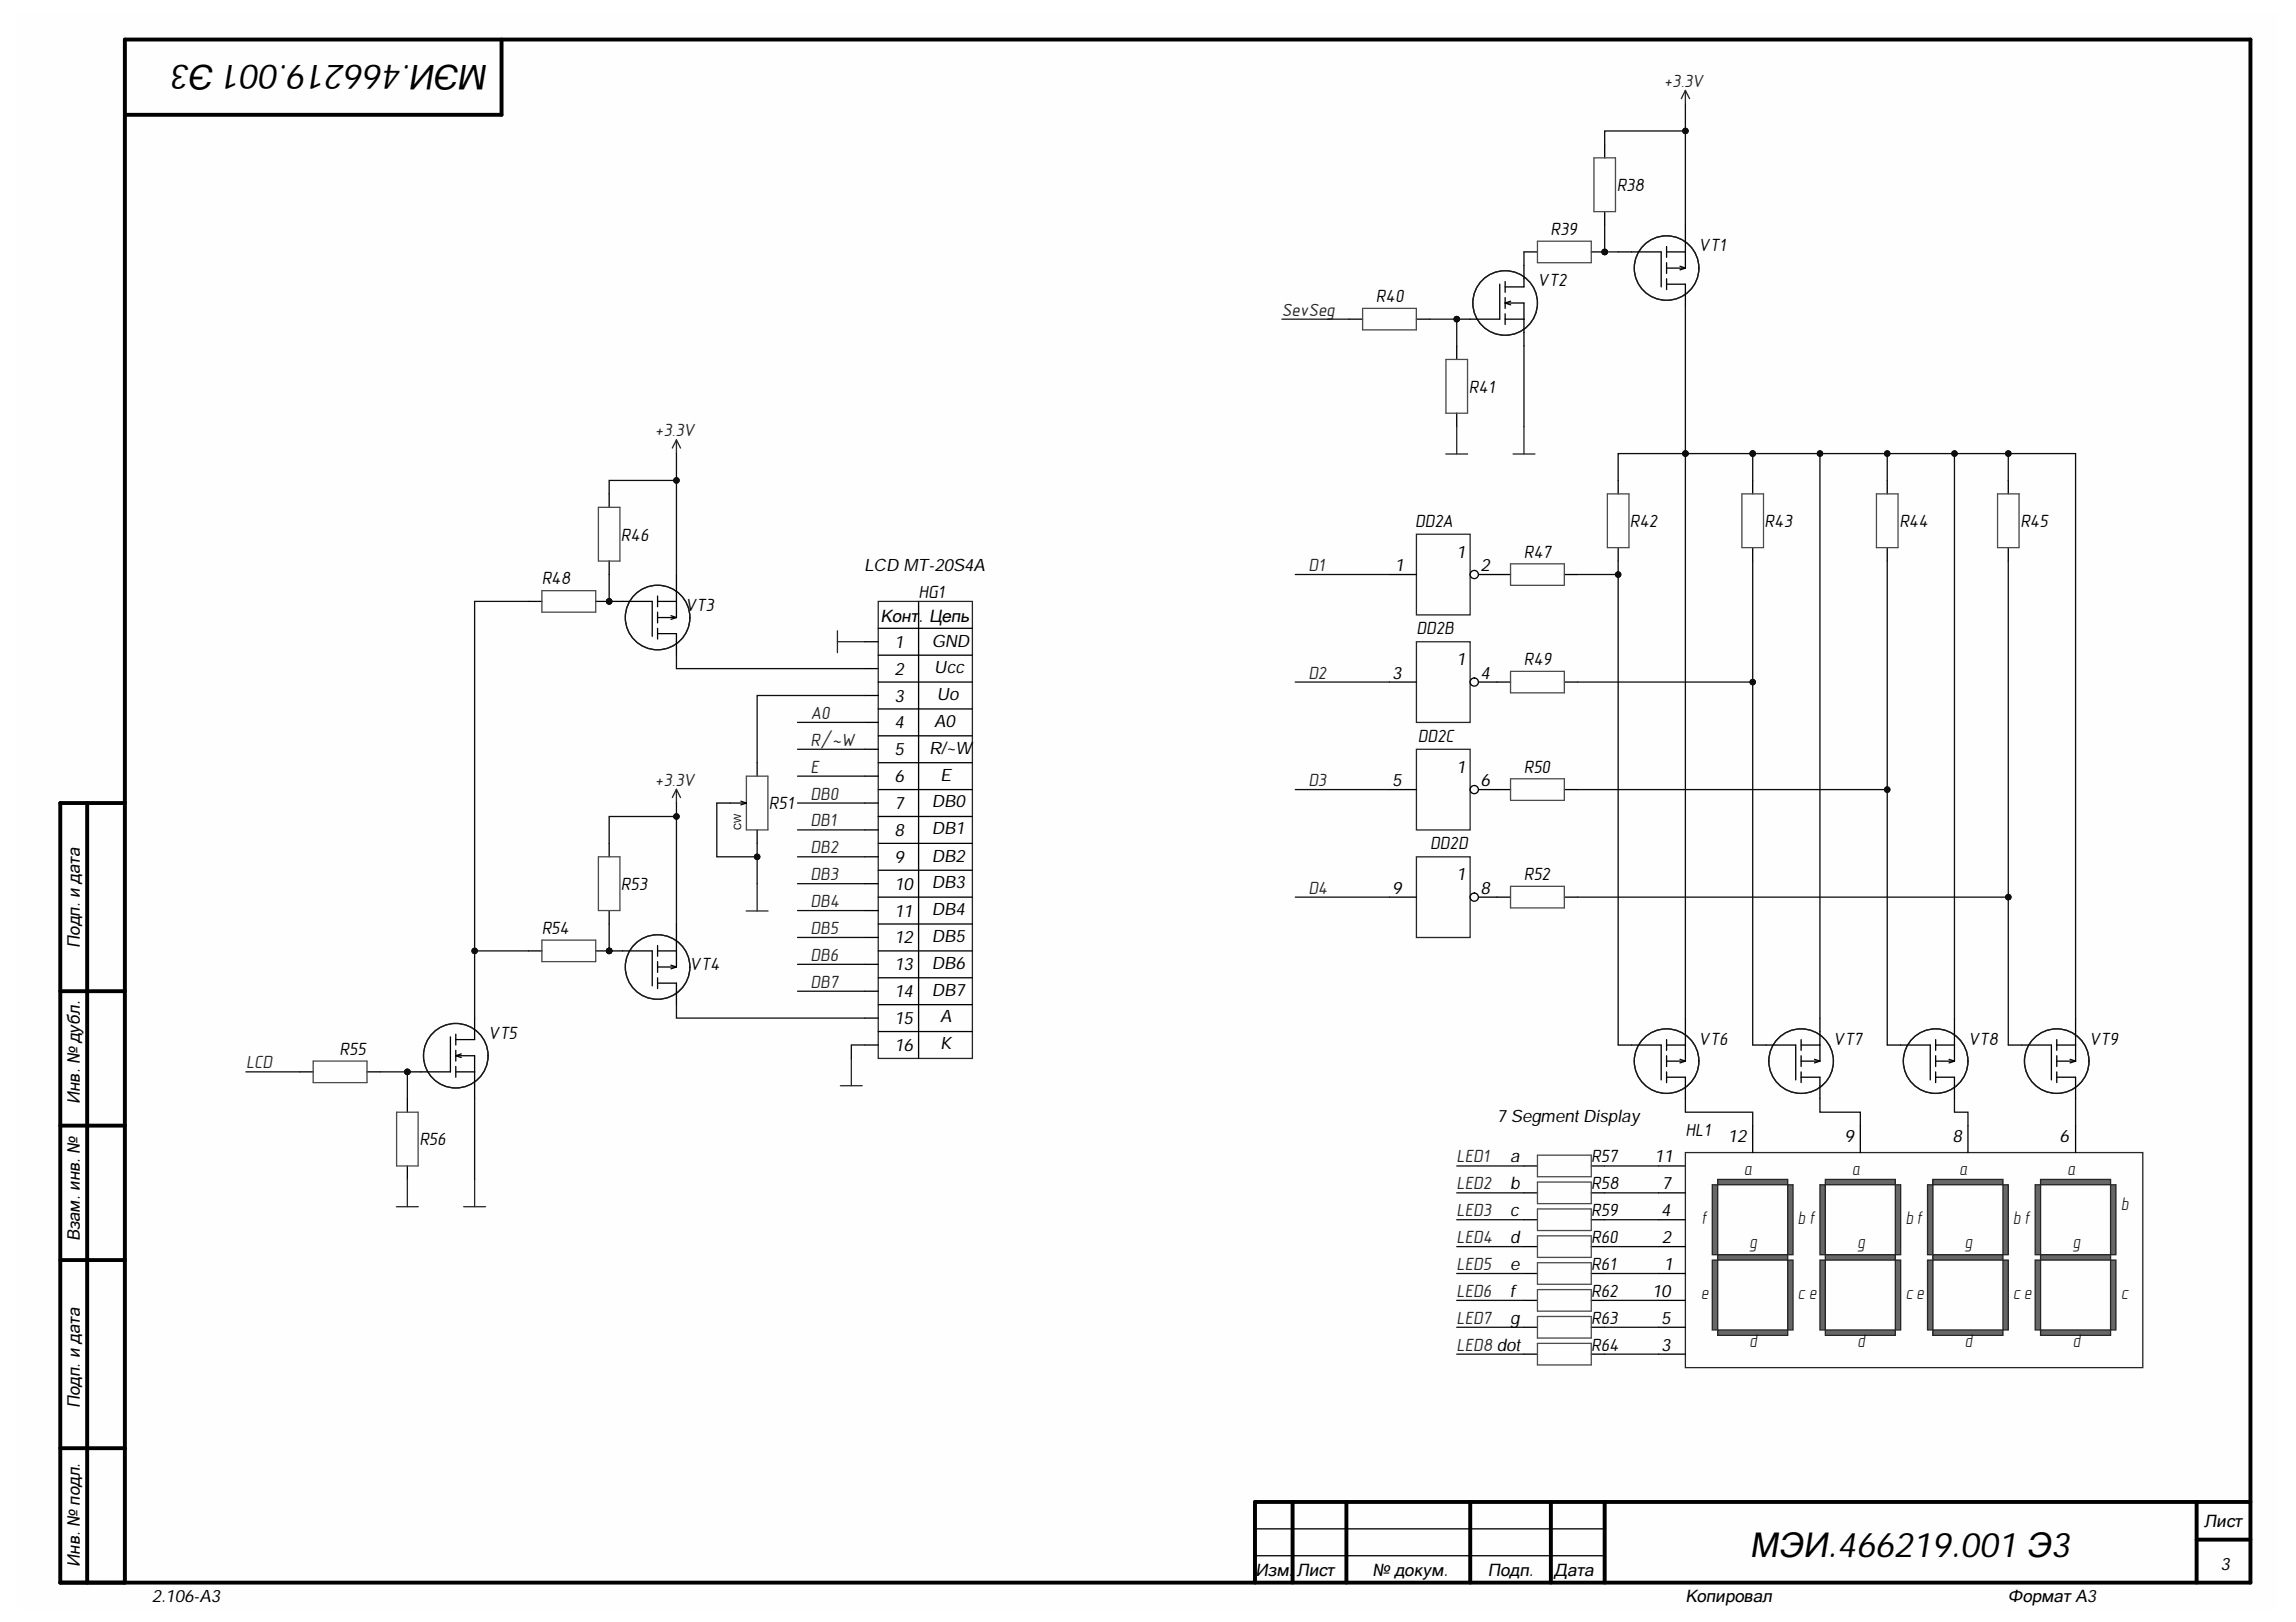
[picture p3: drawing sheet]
<svg xmlns="http://www.w3.org/2000/svg" width="297mm" height="210mm" viewBox="0 0 297 210" stroke-linecap="round" stroke-linejoin="round" font-family="sans-serif">
<defs><g id="words">
<g font-size="4.5">
<text x="63.2" y="8.4" transform="rotate(-180 63.2 8.4)">МЭИ.466219.001 Э3</text>
<text x="226.3" y="201.5">МЭИ.466219.001 Э3</text>
</g>
<g font-size="2.4" fill="#0e0e0e">
<text x="225.7" y="152.1">a</text>
<text x="239.6" y="152.1">a</text>
<text x="253.5" y="152.1">a</text>
<text x="267.5" y="152.1">a</text>
<text x="220.1" y="158.4">f</text>
<text x="226.3" y="161.5">g</text>
<text x="232.6" y="158.4">b f</text>
<text x="240.3" y="161.5">g</text>
<text x="246.6" y="158.4">b f</text>
<text x="254.2" y="161.5">g</text>
<text x="260.5" y="158.4">b f</text>
<text x="268.2" y="161.5">g</text>
<text x="274.4" y="156.6">b</text>
<text x="220.1" y="168.1">e</text>
<text x="232.6" y="168.1">c e</text>
<text x="246.6" y="168.1">c e</text>
<text x="260.5" y="168.1">c e</text>
<text x="274.4" y="168.1">c</text>
<text x="226.3" y="174.4">d</text>
<text x="240.3" y="174.4">d</text>
<text x="254.2" y="174.4">d</text>
<text x="268.2" y="174.4">d</text>
</g>
<g font-size="2.3" fill="#262626">
<text x="215.3" y="11.3">+3.3V</text>
<text x="165.8" y="40.9">SevSeg</text>
<text x="84.7" y="56.4">+3.3V</text>
<text x="169.3" y="73.9">D1</text>
<text x="169.3" y="87.8">D2</text>
<text x="104.9" y="93.1">A0</text>
<text x="84.7" y="101.7">+3.3V</text>
<text x="104.9" y="100">E</text>
<text x="104.9" y="96.5">R/~W</text>
<text x="169.3" y="101.7">D3</text>
<text x="104.9" y="103.5">DB0</text>
<text x="104.9" y="106.9">DB1</text>
<text x="104.9" y="110.4">DB2</text>
<text x="104.9" y="113.9">DB3</text>
<text x="104.9" y="117.3">DB4</text>
<text x="169.3" y="115.7">D4</text>
<text x="104.9" y="120.9">DB5</text>
<text x="104.9" y="124.4">DB6</text>
<text x="104.9" y="127.8">DB7</text>
<text x="31.8" y="138.2">LCD</text>
<text x="188.4" y="150.4">LED1</text>
<text x="188.4" y="153.9">LED2</text>
<text x="188.4" y="157.4">LED3</text>
<text x="188.4" y="160.8">LED4</text>
<text x="188.4" y="164.4">LED5</text>
<text x="188.4" y="167.8">LED6</text>
<text x="188.4" y="171.3">LED7</text>
<text x="188.4" y="174.8">LED8 dot</text>
</g>
<g font-size="2.3">
<text x="209.2" y="24.7">R38</text>
<text x="200.6" y="30.4">R39</text>
<text x="219.7" y="32.5">VT1</text>
<text x="178" y="39.1">R40</text>
<text x="198.9" y="37.1">VT2</text>
<text x="190" y="50.9">R41</text>
<text x="80.3" y="70">R46</text>
<text x="183.1" y="68.2">DD2A</text>
<text x="210.8" y="68.2">R42</text>
<text x="228.3" y="68.2">R43</text>
<text x="245.7" y="68.2">R44</text>
<text x="261.4" y="68.2">R45</text>
<text x="70.1" y="75.6">R48</text>
<text x="118.8" y="77.3">HG1</text>
<text x="197.1" y="72.2">R47</text>
<text x="88.6" y="79.1">VT3</text>
<text x="183.3" y="82.1">DD2B</text>
<text x="197.1" y="86">R49</text>
<text x="183.4" y="96">DD2C</text>
<text x="197.1" y="100">R50</text>
<text x="99.5" y="104.7">R51</text>
<text x="185" y="109.9">DD2D</text>
<text x="197.1" y="113.9">R52</text>
<text x="80.3" y="115.2">R53</text>
<text x="10.3" y="122.7" transform="rotate(-90 10.3 122.7)">Подп. и дата</text>
<text x="70.1" y="120.9">R54</text>
<text x="89.2" y="125.5">VT4</text>
<text x="43.9" y="136.5">R55</text>
<text x="63.1" y="134.4">VT5</text>
<text x="219.7" y="135.2">VT6</text>
<text x="237.2" y="135.2">VT7</text>
<text x="254.6" y="135.2">VT8</text>
<text x="270.3" y="135.2">VT9</text>
<text x="10.3" y="142.9" transform="rotate(-90 10.3 142.9)">Инв. № дубл.</text>
<text x="54.3" y="148.2">R56</text>
<text x="218" y="147">HL1</text>
<text x="205.9" y="150.4">R57</text>
<text x="205.9" y="153.9">R58</text>
<text x="10.3" y="160.7" transform="rotate(-90 10.3 160.7)">Взам. инв. №</text>
<text x="205.9" y="157.4">R59</text>
<text x="205.9" y="160.8">R60</text>
<text x="205.9" y="164.4">R61</text>
<text x="205.9" y="167.8">R62</text>
<text x="205.9" y="171.3">R63</text>
<text x="205.9" y="174.8">R64</text>
<text x="10.3" y="182.2" transform="rotate(-90 10.3 182.2)">Подп. и дата</text>
<text x="10.3" y="202.8" transform="rotate(-90 10.3 202.8)">Инв. № подл.</text>
</g>
<g font-size="2.2">
<text x="111.8" y="73.9">LCD MT-20S4A</text>
<text x="180.5" y="73.9">1</text>
<text x="188.4" y="72.2">1</text>
<text x="191.5" y="73.9">2</text>
<text x="113.9" y="80.5">Конт.</text>
<text x="115.7" y="83.8">1</text>
<text x="120.2" y="80.5">Цепь</text>
<text x="120.5" y="83.7">GND</text>
<text x="115.7" y="87.3">2</text>
<text x="120.9" y="87.1">Ucc</text>
<text x="180.1" y="87.8">3</text>
<text x="188.4" y="86">1</text>
<text x="191.5" y="87.8">4</text>
<text x="115.7" y="90.8">3</text>
<text x="115.7" y="94.3">4</text>
<text x="120.9" y="94.1">A0</text>
<text x="121.2" y="90.6">Uo</text>
<text x="115.7" y="97.7">5</text>
<text x="115.7" y="101.2">6</text>
<text x="120.2" y="97.5">R/~W</text>
<text x="121.6" y="101">E</text>
<text x="180.1" y="101.7">5</text>
<text x="188.4" y="100">1</text>
<text x="191.5" y="101.7">6</text>
<text x="115.7" y="104.7">7</text>
<text x="120.5" y="104.5">DB0</text>
<text x="120.5" y="108">DB1</text>
<text x="115.7" y="108.2">8</text>
<text x="115.7" y="111.7">9</text>
<text x="120.5" y="111.5">DB2</text>
<text x="188.4" y="113.9">1</text>
<text x="115.7" y="115.1">10</text>
<text x="115.7" y="118.6">11</text>
<text x="120.5" y="115">DB3</text>
<text x="120.5" y="118.4">DB4</text>
<text x="180.1" y="115.7">9</text>
<text x="191.5" y="115.7">8</text>
<text x="115.7" y="122.1">12</text>
<text x="115.7" y="125.6">13</text>
<text x="120.5" y="121.9">DB5</text>
<text x="120.5" y="125.4">DB6</text>
<text x="115.7" y="129">14</text>
<text x="120.5" y="128.9">DB7</text>
<text x="115.7" y="132.6">15</text>
<text x="115.7" y="136">16</text>
<text x="121.6" y="132.3">A</text>
<text x="121.6" y="135.8">K</text>
<text x="193.7" y="145.2">7 Segment Display</text>
<text x="223.5" y="147.8">12</text>
<text x="238.6" y="147.8">9</text>
<text x="252.6" y="147.8">8</text>
<text x="266.5" y="147.8">6</text>
<text x="195.4" y="150.4">a</text>
<text x="195.4" y="153.9">b</text>
<text x="214.1" y="150.4">11</text>
<text x="215" y="153.9">7</text>
<text x="195.4" y="157.4">c</text>
<text x="195.4" y="160.9">d</text>
<text x="214.9" y="157.4">4</text>
<text x="215" y="160.9">2</text>
<text x="195.4" y="164.4">e</text>
<text x="195.4" y="167.8">f</text>
<text x="213.7" y="167.8">10</text>
<text x="215.3" y="164.4">1</text>
<text x="195.4" y="171.3">g</text>
<text x="214.9" y="171.3">5</text>
<text x="214.9" y="174.8">3</text>
<text x="285.2" y="197.6">Лист</text>
<text x="162.4" y="203.9">Изм.</text>
<text x="167.8" y="203.9">Лист</text>
<text x="177.6" y="203.9">№ докум.</text>
<text x="192.5" y="203.9">Подп.</text>
<text x="201" y="203.9">Дата</text>
<text x="287.3" y="203.1">3</text>
<text x="19.6" y="207.4">2.106-A3</text>
<text x="218" y="207.4">Копировал</text>
<text x="259.8" y="207.4">Формат А3</text>
</g>
<text font-size="1.3" x="95.9" y="107.4" transform="rotate(-90 95.9 107.4)">CW</text>
</g></defs>
<g fill="#fefefe">
<path d="M2.2 1.6h292.4v206.7h-292.4z" fill-rule="evenodd"/>
<path d="M2.2 1.6h292.4v206.7h-292.4z" fill-rule="evenodd"/>
</g>
<g fill="none" stroke="#000" stroke-width=".5">
<path d="M64.9 5.1v9.8h-48.7M11.3 103.9v100.9M16.2 103.9h-8.4v100.9h283.3v-199.7h-274.9v199.7M7.8 128.3h8.4M7.8 145.7h8.4M7.8 163.1h8.4M7.8 187.4h8.4M167.2 194.4v10.4M174.2 194.4v10.4M190.2 194.4v10.4M200.6 194.4v10.4M207.6 194.4v10.4"/>
<path d="M284.2 194.4v10.4M284.2 199.2h6.9M291.1 194.4h-128.7v10.4"/>
</g>
<path d="M38.8 138.7h1.7M47.5 138.7h1.7M52.7 142.2v1.7M52.7 150.9v1.7M162.4 197.8h45.2M162.4 201.3h45.2" fill="none" stroke="#000" stroke-width=".17"/>
<path d="M108.3 81.6v2.9M108.3 83h3.6M96.5 117.9h2.9M98 114.4v3.5M110.1 137v3.5M51.3 156.2h2.8M52.7 152.6v3.6M108.7 140.5h2.9" fill="none" stroke="#262626" stroke-width=".17"/>
<path d="M40.5 137.3h7v2.8h-7zM51.3 143.9h2.8v7h-2.8z" fill="none" stroke="#494949" stroke-width=".17"/>
<circle cx="52.7" cy="138.7" r=".35" fill="#0e0e0e"/>
<circle cx="52.7" cy="138.7" r=".35" fill="none" stroke="#0e0e0e" stroke-width=".13"/>
<circle cx="59" cy="136.6" r="4.2" fill="none" stroke="#1c1c1c" stroke-width=".17"/>
<path d="M52.7 138.7h1.7M59 138v1.4M59 136.6h2.4v3.9M59 136.6l.7 .3M59 138.7h2.4M59.7 136.4l-.7 .2" fill="none" stroke="#000" stroke-width=".17"/>
<circle cx="52.7" cy="138.7" r=".35" fill="#0e0e0e"/>
<circle cx="52.7" cy="138.7" r=".35" fill="none" stroke="#0e0e0e" stroke-width=".13"/>
<path d="M78.8 109.1v1.8M78.8 117.8v1.8M58.3 134.2v4.5h-3.9M59 133.8v1.4M59 135.9v1.4M61.4 131.8v2.7h-2.4M61.4 140.5v1.7" fill="none" stroke="#000" stroke-width=".17"/>
<path d="M60 156.2h2.8M61.4 152.6v3.6" fill="none" stroke="#262626" stroke-width=".17"/>
<path d="M77.4 110.9h2.8v6.9h-2.8z" fill="none" stroke="#494949" stroke-width=".17"/>
<circle cx="78.8" cy="123.1" r=".35" fill="#0e0e0e"/>
<circle cx="78.8" cy="123.1" r=".35" fill="none" stroke="#0e0e0e" stroke-width=".13"/>
<path d="M68.4 123.1h1.7M77.1 123.1h1.7" fill="none" stroke="#000" stroke-width=".17"/>
<circle cx="78.8" cy="123.1" r=".35" fill="#0e0e0e"/>
<circle cx="78.8" cy="123.1" r=".35" fill="none" stroke="#0e0e0e" stroke-width=".13"/>
<path d="M70.1 121.7h7v2.7h-7z" fill="none" stroke="#494949" stroke-width=".17"/>
<path d="M87.5 102.1l-.5 1.1M87.5 102.1l.5 1.1M87.5 102.1v1.8" fill="none" stroke="#262626" stroke-width=".17"/>
<circle cx="78.8" cy="123.1" r=".35" fill="#0e0e0e"/>
<circle cx="78.8" cy="123.1" r=".35" fill="none" stroke="#0e0e0e" stroke-width=".13"/>
<circle cx="85.1" cy="125.1" r="4.2" fill="none" stroke="#1c1c1c" stroke-width=".17"/>
<path d="M78.8 123.1h1.7M85.1 122.4v1.3M87.5 121.3v1.8h-2.4" fill="none" stroke="#000" stroke-width=".17"/>
<circle cx="78.8" cy="123.1" r=".35" fill="#0e0e0e"/>
<circle cx="78.8" cy="123.1" r=".35" fill="none" stroke="#0e0e0e" stroke-width=".13"/>
<g fill="none" stroke="#000" stroke-width=".17">
<path d="M118.8 77.8v59.2M98 98.7v1.7M111.9 83h1.7M111.9 86.5h1.7M111.9 90h1.7M111.9 93.5h1.7M111.9 97h1.7M113.6 81.3h12.2M113.6 84.8h12.2M113.6 88.3h12.2M113.6 91.7h12.2M113.6 95.2h12.2"/>
<path d="M113.6 98.7h12.2M87.5 119.6v1.7M92.7 103.9h3.9M95.9 103.7l.7 .2M96.6 103.9l-.7 .3M98 107.4v1.7M111.9 100.4h1.7M111.9 103.9h1.7M111.9 107.4h1.7M111.9 110.9h1.7M111.9 114.4h1.7M111.9 117.8h1.7"/>
<path d="M113.6 102.2h12.2M113.6 105.7h12.2M113.6 109.1h12.2M113.6 112.6h12.2M113.6 116.1h12.2M113.6 119.6h12.2M80.5 123.1h3.9v4.5M85.1 127.2h2.4v2.8M85.1 124.4v1.4M85.1 126.5v1.4M85.1 125.1h2.4M86.8 124.9l.7 .2"/>
<path d="M87.5 123.1v2M87.5 125.1l-.7 .3M111.9 121.3h1.7M111.9 124.8h1.7M111.9 128.3h1.7M111.9 131.8h1.7M111.9 135.2h1.7M113.6 123.1h12.2M113.6 126.5h12.2M113.6 130h12.2M113.6 133.5h12.2M214.6 150.9h3.4"/>
<path d="M214.6 154.4h3.4M214.6 157.8h3.4M240.7 145.7v3.5M214.6 161.3h3.4M214.6 164.8h3.4M214.6 168.3h3.4M214.6 171.8h3.4"/>
</g>
<path d="M113.6 77.8h12.2v59.2h-12.2zM218 149.2h59.2v27.8h-59.2z" fill="none" stroke="#262626" stroke-width=".17"/>
<path d="M96.6 100.4h2.7v7h-2.7z" fill="none" stroke="#494949" stroke-width=".17"/>
<path d="M236.1 152.6h9.1v.7h-9.1z" fill-rule="evenodd" fill="#676767"/>
<path d="M236.1 152.6h9.1v.7h-9.1z" fill="none" stroke="#262626" stroke-width=".17"/>
<path d="M235.4 153.3h.7v9.1h-.7z" fill-rule="evenodd" fill="#676767"/>
<path d="M235.4 153.3h.7v9.1h-.7z" fill="none" stroke="#262626" stroke-width=".17"/>
<path d="M236.1 162.4h9.1v.7h-9.1z" fill-rule="evenodd" fill="#676767"/>
<path d="M236.1 162.4h9.1v.7h-9.1z" fill="none" stroke="#262626" stroke-width=".17"/>
<path d="M235.4 163.1h.7v9h-.7z" fill-rule="evenodd" fill="#676767"/>
<path d="M235.4 163.1h.7v9h-.7z" fill="none" stroke="#262626" stroke-width=".17"/>
<path d="M236.1 172.1h9.1v.7h-9.1z" fill-rule="evenodd" fill="#676767"/>
<path d="M236.1 172.1h9.1v.7h-9.1z" fill="none" stroke="#262626" stroke-width=".17"/>
<path d="M245.2 163.1h.7v9h-.7z" fill-rule="evenodd" fill="#676767"/>
<path d="M245.2 163.1h.7v9h-.7z" fill="none" stroke="#262626" stroke-width=".17"/>
<path d="M245.2 153.3h.7v9.1h-.7z" fill-rule="evenodd" fill="#676767"/>
<path d="M245.2 153.3h.7v9.1h-.7z" fill="none" stroke="#262626" stroke-width=".17"/>
<path d="M254.6 145.7v3.5" fill="none" stroke="#000" stroke-width=".17"/>
<path d="M250.1 152.6h9v.7h-9z" fill-rule="evenodd" fill="#676767"/>
<path d="M250.1 152.6h9v.7h-9z" fill="none" stroke="#262626" stroke-width=".17"/>
<path d="M249.4 153.3h.7v9.1h-.7z" fill-rule="evenodd" fill="#676767"/>
<path d="M249.4 153.3h.7v9.1h-.7z" fill="none" stroke="#262626" stroke-width=".17"/>
<path d="M250.1 162.4h9v.7h-9z" fill-rule="evenodd" fill="#676767"/>
<path d="M250.1 162.4h9v.7h-9z" fill="none" stroke="#262626" stroke-width=".17"/>
<path d="M249.4 163.1h.7v9h-.7z" fill-rule="evenodd" fill="#676767"/>
<path d="M249.4 163.1h.7v9h-.7z" fill="none" stroke="#262626" stroke-width=".17"/>
<path d="M250.1 172.1h9v.7h-9z" fill-rule="evenodd" fill="#676767"/>
<path d="M250.1 172.1h9v.7h-9z" fill="none" stroke="#262626" stroke-width=".17"/>
<path d="M259.1 163.1h.7v9h-.7z" fill-rule="evenodd" fill="#676767"/>
<path d="M259.1 163.1h.7v9h-.7z" fill="none" stroke="#262626" stroke-width=".17"/>
<path d="M259.1 153.3h.7v9.1h-.7z" fill-rule="evenodd" fill="#676767"/>
<path d="M259.1 153.3h.7v9.1h-.7z" fill="none" stroke="#262626" stroke-width=".17"/>
<path d="M268.5 145.7v3.5" fill="none" stroke="#000" stroke-width=".17"/>
<path d="M264 152.6h9.1v.7h-9.1z" fill-rule="evenodd" fill="#676767"/>
<path d="M264 152.6h9.1v.7h-9.1z" fill="none" stroke="#262626" stroke-width=".17"/>
<path d="M263.3 153.3h.7v9.1h-.7z" fill-rule="evenodd" fill="#676767"/>
<path d="M263.3 153.3h.7v9.1h-.7z" fill="none" stroke="#262626" stroke-width=".17"/>
<path d="M264 162.4h9.1v.7h-9.1z" fill-rule="evenodd" fill="#676767"/>
<path d="M264 162.4h9.1v.7h-9.1z" fill="none" stroke="#262626" stroke-width=".17"/>
<path d="M263.3 163.1h.7v9h-.7z" fill-rule="evenodd" fill="#676767"/>
<path d="M263.3 163.1h.7v9h-.7z" fill="none" stroke="#262626" stroke-width=".17"/>
<path d="M264 172.1h9.1v.7h-9.1z" fill-rule="evenodd" fill="#676767"/>
<path d="M264 172.1h9.1v.7h-9.1z" fill="none" stroke="#262626" stroke-width=".17"/>
<path d="M273.1 163.1h.6v9h-.6z" fill-rule="evenodd" fill="#676767"/>
<path d="M273.1 163.1h.6v9h-.6z" fill="none" stroke="#262626" stroke-width=".17"/>
<path d="M273.1 153.3h.6v9.1h-.6z" fill-rule="evenodd" fill="#676767"/>
<path d="M273.1 153.3h.6v9.1h-.6z" fill="none" stroke="#262626" stroke-width=".17"/>
<path d="M214.6 175.2h3.4" fill="none" stroke="#000" stroke-width=".17"/>
<path d="M222.2 152.6h9.1v.7h-9.1z" fill-rule="evenodd" fill="#676767"/>
<path d="M222.2 152.6h9.1v.7h-9.1z" fill="none" stroke="#262626" stroke-width=".17"/>
<path d="M221.5 153.3h.7v9.1h-.7z" fill-rule="evenodd" fill="#676767"/>
<path d="M221.5 153.3h.7v9.1h-.7z" fill="none" stroke="#262626" stroke-width=".17"/>
<path d="M222.2 162.4h9.1v.7h-9.1z" fill-rule="evenodd" fill="#676767"/>
<path d="M222.2 162.4h9.1v.7h-9.1z" fill="none" stroke="#262626" stroke-width=".17"/>
<path d="M221.5 163.1h.7v9h-.7z" fill-rule="evenodd" fill="#676767"/>
<path d="M221.5 163.1h.7v9h-.7z" fill="none" stroke="#262626" stroke-width=".17"/>
<path d="M222.2 172.1h9.1v.7h-9.1z" fill-rule="evenodd" fill="#676767"/>
<path d="M222.2 172.1h9.1v.7h-9.1z" fill="none" stroke="#262626" stroke-width=".17"/>
<path d="M231.3 163.1h.7v9h-.7z" fill-rule="evenodd" fill="#676767"/>
<path d="M231.3 163.1h.7v9h-.7z" fill="none" stroke="#262626" stroke-width=".17"/>
<path d="M231.3 153.3h.7v9.1h-.7z" fill-rule="evenodd" fill="#676767"/>
<path d="M187 58.8h2.9M188.5 55.2v3.6M231.3 153.3h.7v9.1h-.7z" fill="none" stroke="#262626" stroke-width=".17"/>
<g fill="none" stroke="#000" stroke-width=".17">
<path d="M207.6 18.7v1.7M207.6 27.4v1.7M174.5 41.3h1.8M183.2 41.3h1.8M188.5 44.8v1.7M188.5 53.5v1.7M193.7 74.3h1.7M202.4 74.3h1.7M209.3 62.2v1.7M209.3 70.9v1.7M226.8 62.2v1.7M226.8 70.9v1.7"/>
<path d="M244.2 62.2v1.7M244.2 70.9v1.7M259.8 62.2v1.7M259.8 70.9v1.7M193.7 88.3h1.7M202.4 88.3h1.7M193.7 102.2h1.7M193.7 116.1h1.7M202.4 102.2h1.7M202.4 116.1h1.7M197.2 150.9h1.7M197.2 154.4h1.7"/>
<path d="M197.2 157.8h1.7M205.9 150.9h1.7M205.9 154.4h1.7M205.9 157.8h1.7M226.8 145.7v3.5M197.2 161.3h1.7M197.2 164.8h1.7M197.2 168.3h1.7M197.2 171.8h1.7M197.2 175.2h1.7M205.9 161.3h1.7M205.9 164.8h1.7"/>
<path d="M205.9 168.3h1.7M205.9 171.8h1.7M205.9 175.2h1.7"/>
</g>
<g fill="none" stroke="#494949" stroke-width=".17">
<path d="M176.3 39.9h6.9v2.8h-6.9zM206.2 20.4h2.8v7h-2.8zM187.1 46.5h2.8v7h-2.8zM195.4 73h7v2.7h-7zM207.9 63.9h2.8v7h-2.8zM225.4 63.9h2.7v7h-2.7zM242.8 63.9h2.8v7h-2.8zM258.4 63.9h2.8v7h-2.8zM195.4 86.9h7v2.8h-7zM195.4 100.8h7v2.8h-7zM195.4 114.7h7v2.8h-7zM198.9 149.5h7v2.8h-7z"/>
<path d="M198.9 153h7v2.8h-7zM198.9 156.4h7v2.8h-7zM198.9 159.9h7v2.8h-7zM198.9 163.4h7v2.8h-7zM198.9 166.9h7v2.8h-7zM198.9 170.4h7v2.8h-7zM198.9 173.8h7v2.8h-7z"/>
</g>
<circle cx="207.6" cy="32.6" r=".35" fill="#0e0e0e"/>
<circle cx="207.6" cy="32.6" r=".35" fill="none" stroke="#0e0e0e" stroke-width=".13"/>
<path d="M197.2 32.6h1.7M205.9 32.6h1.7" fill="none" stroke="#000" stroke-width=".17"/>
<circle cx="207.6" cy="32.6" r=".35" fill="#0e0e0e"/>
<circle cx="207.6" cy="32.6" r=".35" fill="none" stroke="#0e0e0e" stroke-width=".13"/>
<path d="M198.9 31.2h7v2.8h-7z" fill="none" stroke="#494949" stroke-width=".17"/>
<circle cx="188.5" cy="41.3" r=".35" fill="#0e0e0e"/>
<circle cx="188.5" cy="41.3" r=".35" fill="none" stroke="#0e0e0e" stroke-width=".13"/>
<circle cx="194.7" cy="39.2" r="4.2" fill="none" stroke="#1c1c1c" stroke-width=".17"/>
<path d="M194.7 39.2h2.5v3.8M194.7 39.2l.7 .3M195.4 39l-.7 .2M188.5 41.3h1.7M194.7 40.6v1.4M194.7 41.3h2.5" fill="none" stroke="#000" stroke-width=".17"/>
<circle cx="188.5" cy="41.3" r=".35" fill="#0e0e0e"/>
<circle cx="188.5" cy="41.3" r=".35" fill="none" stroke="#0e0e0e" stroke-width=".13"/>
<g fill="none" stroke="#000" stroke-width=".17">
<path d="M194 36.8v4.5h-3.8M194.7 36.4v1.4M194.7 38.5v1.4M197.2 34.3v2.8h-2.5M209.3 32.6h5.6v4.5M215.6 31.9v1.4M215.6 34v1.4M215.6 36.1v1.4M215.6 32.6h2.4M215.6 36.8h2.4v2.8M215.6 34.7h2.4M217.3 34.5l.7 .2"/>
<path d="M218 29.1v5.6M218 34.7l-.7 .2M197.2 43v1.8M190.2 74.3h3.5M209.3 135.2h5.6v4.6M215.6 134.5v1.4M215.6 136.6v1.4M215.6 138.7v1.4M215.6 139.4h2.4v2.8M215.6 135.2h2.4M215.6 137.3h2.4M217.3 137.1l.7 .2"/>
<path d="M218 131.8v5.5M218 137.3l-.7 .3M226.8 135.2h5.5v4.6M233 135.2h2.4M233 139.4h2.4v2.8M233 137.3h2.4M233 134.5v1.4M233 136.6v1.4M233 138.7v1.4M234.8 137.1l.6 .2M235.4 131.8v5.5M235.4 137.3l-.6 .3"/>
<path d="M244.2 135.2h5.5v4.6M250.4 135.2h2.5M250.4 139.4h2.5v2.8M250.4 137.3h2.5M250.4 134.5v1.4M250.4 136.6v1.4M250.4 138.7v1.4M252.2 137.1l.7 .2M252.9 131.8v5.5M252.9 137.3l-.7 .3M259.8 135.2h5.6v4.6M266.1 135.2h2.4"/>
<path d="M266.1 139.4h2.4v2.8M266.1 137.3h2.4M266.1 134.5v1.4M266.1 136.6v1.4M266.1 138.7v1.4M267.8 137.1l.7 .2M268.5 131.8v5.5M268.5 137.3l-.7 .3"/>
</g>
<path d="M218 11.7l-.5 1.1M218 11.7l.6 1.1M218 11.7v1.8M195.8 58.8h2.8M197.2 55.2v3.6M183.2 69.1h7v10.5h-7z" fill="none" stroke="#262626" stroke-width=".17"/>
<g fill="none" stroke="#1c1c1c" stroke-width=".17">
<circle cx="215.6" cy="34.7" r="4.2"/>
<circle cx="215.6" cy="137.3" r="4.2"/>
<circle cx="233" cy="137.3" r="4.2"/>
<circle cx="250.4" cy="137.3" r="4.2"/>
<circle cx="266.1" cy="137.3" r="4.2"/>
</g>
<circle cx="190.7" cy="74.3" r=".53" fill="#fbfbfb"/>
<g fill="none" stroke="#000" stroke-width=".17">
<path d="M179.8 74.3h3.4M190.2 88.3h3.5"/>
<circle cx="190.7" cy="74.4" r=".53"/>
</g>
<path d="M183.2 83.1h7v10.4h-7z" fill="none" stroke="#262626" stroke-width=".17"/>
<circle cx="190.7" cy="88.3" r=".53" fill="#fbfbfb"/>
<g fill="none" stroke="#000" stroke-width=".17">
<path d="M179.8 88.3h3.4M190.2 102.2h3.5"/>
<circle cx="190.7" cy="88.3" r=".53"/>
</g>
<path d="M183.2 97h7v10.4h-7z" fill="none" stroke="#262626" stroke-width=".17"/>
<circle cx="190.7" cy="102.2" r=".53" fill="#fbfbfb"/>
<g fill="none" stroke="#000" stroke-width=".17">
<path d="M179.8 102.2h3.4M190.2 116.1h3.5"/>
<circle cx="190.7" cy="102.2" r=".53"/>
</g>
<path d="M183.2 110.9h7v10.4h-7z" fill="none" stroke="#262626" stroke-width=".17"/>
<circle cx="190.7" cy="116.1" r=".53" fill="#fbfbfb"/>
<g fill="none" stroke="#000" stroke-width=".17">
<path d="M78.8 77.8h5.6v4.5M78.8 63.9v1.8M78.8 72.6v1.7M85.1 77.1v1.4M85.1 79.2v1.4M85.1 77.8h2.4M85.1 79.9h2.4M86.8 79.7l.7 .2M87.5 74.3v5.6M87.5 79.9l-.7 .2M85.1 81.3v1.4M85.1 82h2.4v2.8"/>
<path d="M179.8 116.1h3.4"/>
<circle cx="190.7" cy="116.1" r=".53"/>
</g>
<circle cx="85.1" cy="79.9" r="4.2" fill="none" stroke="#1c1c1c" stroke-width=".17"/>
<path d="M77.4 65.7h2.8v6.9h-2.8z" fill="none" stroke="#494949" stroke-width=".17"/>
<circle cx="78.8" cy="77.8" r=".35" fill="#0e0e0e"/>
<circle cx="78.8" cy="77.8" r=".35" fill="none" stroke="#0e0e0e" stroke-width=".13"/>
<path d="M68.4 77.8h1.7M77.1 77.8h1.7" fill="none" stroke="#000" stroke-width=".17"/>
<circle cx="78.8" cy="77.8" r=".35" fill="#0e0e0e"/>
<circle cx="78.8" cy="77.8" r=".35" fill="none" stroke="#0e0e0e" stroke-width=".13"/>
<path d="M70.1 76.4h7v2.8h-7z" fill="none" stroke="#494949" stroke-width=".17"/>
<path d="M87.5 56.9l-.5 1.1M87.5 56.9l.5 1.1M87.5 56.9v1.8" fill="none" stroke="#262626" stroke-width=".17"/>
<g fill="none" stroke="#0e0e0e" stroke-width=".17">
<path d="M103.2 93.5h8.7M103.2 97h8.7M103.2 100.4h8.7M103.2 103.9h8.7M103.2 107.4h8.7M103.2 110.9h8.7M103.2 114.4h8.7M103.2 117.8h8.7M31.8 138.7h7M49.2 138.7h3.5v3.5M103.2 121.3h8.7M103.2 124.8h8.7"/>
<path d="M103.2 128.3h8.7M111.9 135.2h-1.8v1.8"/>
</g>
<circle cx="52.7" cy="138.7" r=".35" fill="#0e0e0e"/>
<circle cx="52.7" cy="138.7" r=".35" fill="none" stroke="#0e0e0e" stroke-width=".13"/>
<path d="M78.8 109.1v-3.4h8.7v13.9M61.4 142.2v10.4" fill="none" stroke="#0e0e0e" stroke-width=".17"/>
<circle cx="87.5" cy="105.7" r=".35" fill="#0e0e0e"/>
<circle cx="87.5" cy="105.7" r=".35" fill="none" stroke="#0e0e0e" stroke-width=".13"/>
<path d="M78.8 119.6v3.5" fill="none" stroke="#0e0e0e" stroke-width=".17"/>
<circle cx="78.8" cy="123.1" r=".35" fill="#0e0e0e"/>
<circle cx="78.8" cy="123.1" r=".35" fill="none" stroke="#0e0e0e" stroke-width=".13"/>
<path d="M87.5 103.9v1.8" fill="none" stroke="#0e0e0e" stroke-width=".17"/>
<circle cx="87.5" cy="105.7" r=".35" fill="#0e0e0e"/>
<circle cx="87.5" cy="105.7" r=".35" fill="none" stroke="#0e0e0e" stroke-width=".13"/>
<path d="M92.7 103.9v7h5.3" fill="none" stroke="#0e0e0e" stroke-width=".17"/>
<circle cx="98" cy="110.9" r=".35" fill="#0e0e0e"/>
<circle cx="98" cy="110.9" r=".35" fill="none" stroke="#0e0e0e" stroke-width=".13"/>
<g fill="none" stroke="#0e0e0e" stroke-width=".17">
<path d="M204.1 74.3h5.2v60.9M111.9 90h-13.9v8.7M207.6 150.9h7M207.6 154.4h7M207.6 157.8h7M218 142.2v1.7h8.8v1.8M235.4 142.2v1.7h5.3v1.8M252.9 142.2v1.7h1.7v1.8M268.5 142.2v3.5M207.6 161.3h7M207.6 164.8h7M207.6 168.3h7"/>
<path d="M207.6 171.8h7M207.6 175.2h7"/>
</g>
<circle cx="209.3" cy="74.4" r=".35" fill="#0e0e0e"/>
<circle cx="209.3" cy="74.4" r=".35" fill="none" stroke="#0e0e0e" stroke-width=".13"/>
<path d="M226.8 58.7v3.5" fill="none" stroke="#0e0e0e" stroke-width=".17"/>
<circle cx="226.8" cy="58.7" r=".35" fill="#0e0e0e"/>
<circle cx="226.8" cy="58.7" r=".35" fill="none" stroke="#0e0e0e" stroke-width=".13"/>
<path d="M244.2 58.7v3.5" fill="none" stroke="#0e0e0e" stroke-width=".17"/>
<circle cx="244.2" cy="58.7" r=".35" fill="#0e0e0e"/>
<circle cx="244.2" cy="58.7" r=".35" fill="none" stroke="#0e0e0e" stroke-width=".13"/>
<path d="M259.8 58.7v3.5" fill="none" stroke="#0e0e0e" stroke-width=".17"/>
<circle cx="259.8" cy="58.7" r=".35" fill="#0e0e0e"/>
<circle cx="259.8" cy="58.7" r=".35" fill="none" stroke="#0e0e0e" stroke-width=".13"/>
<path d="M185 41.3h3.5v3.5" fill="none" stroke="#0e0e0e" stroke-width=".17"/>
<circle cx="188.5" cy="41.3" r=".35" fill="#0e0e0e"/>
<circle cx="188.5" cy="41.3" r=".35" fill="none" stroke="#0e0e0e" stroke-width=".13"/>
<path d="M197.2 32.6v1.7M207.6 32.6h1.7M165.8 41.3h8.7M197.2 44.8v10.4" fill="none" stroke="#0e0e0e" stroke-width=".17"/>
<circle cx="207.6" cy="32.6" r=".35" fill="#0e0e0e"/>
<circle cx="207.6" cy="32.6" r=".35" fill="none" stroke="#0e0e0e" stroke-width=".13"/>
<path d="M207.6 29.1v3.5" fill="none" stroke="#0e0e0e" stroke-width=".17"/>
<circle cx="207.6" cy="32.6" r=".35" fill="#0e0e0e"/>
<circle cx="207.6" cy="32.6" r=".35" fill="none" stroke="#0e0e0e" stroke-width=".13"/>
<path d="M218 17v12.1" fill="none" stroke="#0e0e0e" stroke-width=".17"/>
<circle cx="218" cy="16.9" r=".35" fill="#0e0e0e"/>
<circle cx="218" cy="16.9" r=".35" fill="none" stroke="#0e0e0e" stroke-width=".13"/>
<path d="M218 58.7v73.1M188.5 157.8h8.7M188.5 154.4h8.7M188.5 150.9h8.7M188.5 175.2h8.7M188.5 171.8h8.7M188.5 168.3h8.7M188.5 164.8h8.7M188.5 161.3h8.7" fill="none" stroke="#0e0e0e" stroke-width=".17"/>
<circle cx="218" cy="58.7" r=".35" fill="#0e0e0e"/>
<circle cx="218" cy="58.7" r=".35" fill="none" stroke="#0e0e0e" stroke-width=".13"/>
<path d="M218 13.5v3.5h-10.4v1.7" fill="none" stroke="#0e0e0e" stroke-width=".17"/>
<circle cx="218" cy="16.9" r=".35" fill="#0e0e0e"/>
<circle cx="218" cy="16.9" r=".35" fill="none" stroke="#0e0e0e" stroke-width=".13"/>
<path d="M218 58.7h-8.7v3.5" fill="none" stroke="#0e0e0e" stroke-width=".17"/>
<circle cx="218" cy="58.7" r=".35" fill="#0e0e0e"/>
<circle cx="218" cy="58.7" r=".35" fill="none" stroke="#0e0e0e" stroke-width=".13"/>
<path d="M218 39.6v19.1h8.8" fill="none" stroke="#0e0e0e" stroke-width=".17"/>
<circle cx="226.8" cy="58.7" r=".35" fill="#0e0e0e"/>
<circle cx="226.8" cy="58.7" r=".35" fill="none" stroke="#0e0e0e" stroke-width=".13"/>
<circle cx="218" cy="58.7" r=".35" fill="#0e0e0e"/>
<circle cx="218" cy="58.7" r=".35" fill="none" stroke="#0e0e0e" stroke-width=".13"/>
<path d="M226.8 58.7h41.7v73.1" fill="none" stroke="#0e0e0e" stroke-width=".17"/>
<circle cx="226.8" cy="58.7" r=".35" fill="#0e0e0e"/>
<circle cx="226.8" cy="58.7" r=".35" fill="none" stroke="#0e0e0e" stroke-width=".13"/>
<circle cx="235.5" cy="58.7" r=".35" fill="#0e0e0e"/>
<circle cx="235.5" cy="58.7" r=".35" fill="none" stroke="#0e0e0e" stroke-width=".13"/>
<circle cx="244.2" cy="58.7" r=".35" fill="#0e0e0e"/>
<circle cx="244.2" cy="58.7" r=".35" fill="none" stroke="#0e0e0e" stroke-width=".13"/>
<circle cx="252.9" cy="58.7" r=".35" fill="#0e0e0e"/>
<circle cx="252.9" cy="58.7" r=".35" fill="none" stroke="#0e0e0e" stroke-width=".13"/>
<circle cx="259.8" cy="58.7" r=".35" fill="#0e0e0e"/>
<circle cx="259.8" cy="58.7" r=".35" fill="none" stroke="#0e0e0e" stroke-width=".13"/>
<path d="M235.4 58.7v73.1" fill="none" stroke="#0e0e0e" stroke-width=".17"/>
<circle cx="235.5" cy="58.7" r=".35" fill="#0e0e0e"/>
<circle cx="235.5" cy="58.7" r=".35" fill="none" stroke="#0e0e0e" stroke-width=".13"/>
<path d="M252.9 58.7v73.1" fill="none" stroke="#0e0e0e" stroke-width=".17"/>
<circle cx="252.9" cy="58.7" r=".35" fill="#0e0e0e"/>
<circle cx="252.9" cy="58.7" r=".35" fill="none" stroke="#0e0e0e" stroke-width=".13"/>
<path d="M167.6 74.3h12.2M167.6 88.3h12.2M167.6 102.2h12.2M167.6 116.1h12.2M204.1 116.1h55.7" fill="none" stroke="#0e0e0e" stroke-width=".17"/>
<circle cx="259.8" cy="116.1" r=".35" fill="#0e0e0e"/>
<circle cx="259.8" cy="116.1" r=".35" fill="none" stroke="#0e0e0e" stroke-width=".13"/>
<path d="M204.1 88.3h22.7" fill="none" stroke="#0e0e0e" stroke-width=".17"/>
<circle cx="226.8" cy="88.3" r=".35" fill="#0e0e0e"/>
<circle cx="226.8" cy="88.3" r=".35" fill="none" stroke="#0e0e0e" stroke-width=".13"/>
<path d="M204.1 102.2h40.1" fill="none" stroke="#0e0e0e" stroke-width=".17"/>
<circle cx="244.2" cy="102.2" r=".35" fill="#0e0e0e"/>
<circle cx="244.2" cy="102.2" r=".35" fill="none" stroke="#0e0e0e" stroke-width=".13"/>
<path d="M226.8 72.6v62.6" fill="none" stroke="#0e0e0e" stroke-width=".17"/>
<circle cx="226.8" cy="88.3" r=".35" fill="#0e0e0e"/>
<circle cx="226.8" cy="88.3" r=".35" fill="none" stroke="#0e0e0e" stroke-width=".13"/>
<path d="M244.2 72.6v62.6" fill="none" stroke="#0e0e0e" stroke-width=".17"/>
<circle cx="244.2" cy="102.2" r=".35" fill="#0e0e0e"/>
<circle cx="244.2" cy="102.2" r=".35" fill="none" stroke="#0e0e0e" stroke-width=".13"/>
<path d="M259.8 72.6v62.6" fill="none" stroke="#0e0e0e" stroke-width=".17"/>
<circle cx="259.8" cy="116.1" r=".35" fill="#0e0e0e"/>
<circle cx="259.8" cy="116.1" r=".35" fill="none" stroke="#0e0e0e" stroke-width=".13"/>
<path d="M209.3 72.6v1.7" fill="none" stroke="#0e0e0e" stroke-width=".17"/>
<circle cx="209.3" cy="74.4" r=".35" fill="#0e0e0e"/>
<circle cx="209.3" cy="74.4" r=".35" fill="none" stroke="#0e0e0e" stroke-width=".13"/>
<path d="M98 109.1v5.3" fill="none" stroke="#0e0e0e" stroke-width=".17"/>
<circle cx="98" cy="110.9" r=".35" fill="#0e0e0e"/>
<circle cx="98" cy="110.9" r=".35" fill="none" stroke="#0e0e0e" stroke-width=".13"/>
<path d="M78.8 74.3v3.5" fill="none" stroke="#0e0e0e" stroke-width=".17"/>
<circle cx="78.8" cy="77.8" r=".35" fill="#0e0e0e"/>
<circle cx="78.8" cy="77.8" r=".35" fill="none" stroke="#0e0e0e" stroke-width=".13"/>
<path d="M87.5 62.2h-8.7v1.7" fill="none" stroke="#0e0e0e" stroke-width=".17"/>
<circle cx="87.5" cy="62.2" r=".35" fill="#0e0e0e"/>
<circle cx="87.5" cy="62.2" r=".35" fill="none" stroke="#0e0e0e" stroke-width=".13"/>
<path d="M87.5 58.7v15.6" fill="none" stroke="#0e0e0e" stroke-width=".17"/>
<circle cx="87.5" cy="62.2" r=".35" fill="#0e0e0e"/>
<circle cx="87.5" cy="62.2" r=".35" fill="none" stroke="#0e0e0e" stroke-width=".13"/>
<path d="M87.5 84.8v1.7h24.4M68.4 123.1h-7v8.7M87.5 130v1.8h24.4" fill="none" stroke="#0e0e0e" stroke-width=".17"/>
<circle cx="61.4" cy="123.1" r=".35" fill="#0e0e0e"/>
<circle cx="61.4" cy="123.1" r=".35" fill="none" stroke="#0e0e0e" stroke-width=".13"/>
<path d="M68.4 77.8h-7v45.3" fill="none" stroke="#0e0e0e" stroke-width=".17"/>
<circle cx="61.4" cy="123.1" r=".35" fill="#0e0e0e"/>
<circle cx="61.4" cy="123.1" r=".35" fill="none" stroke="#0e0e0e" stroke-width=".13"/>
<use href="#words"/>
</svg>
